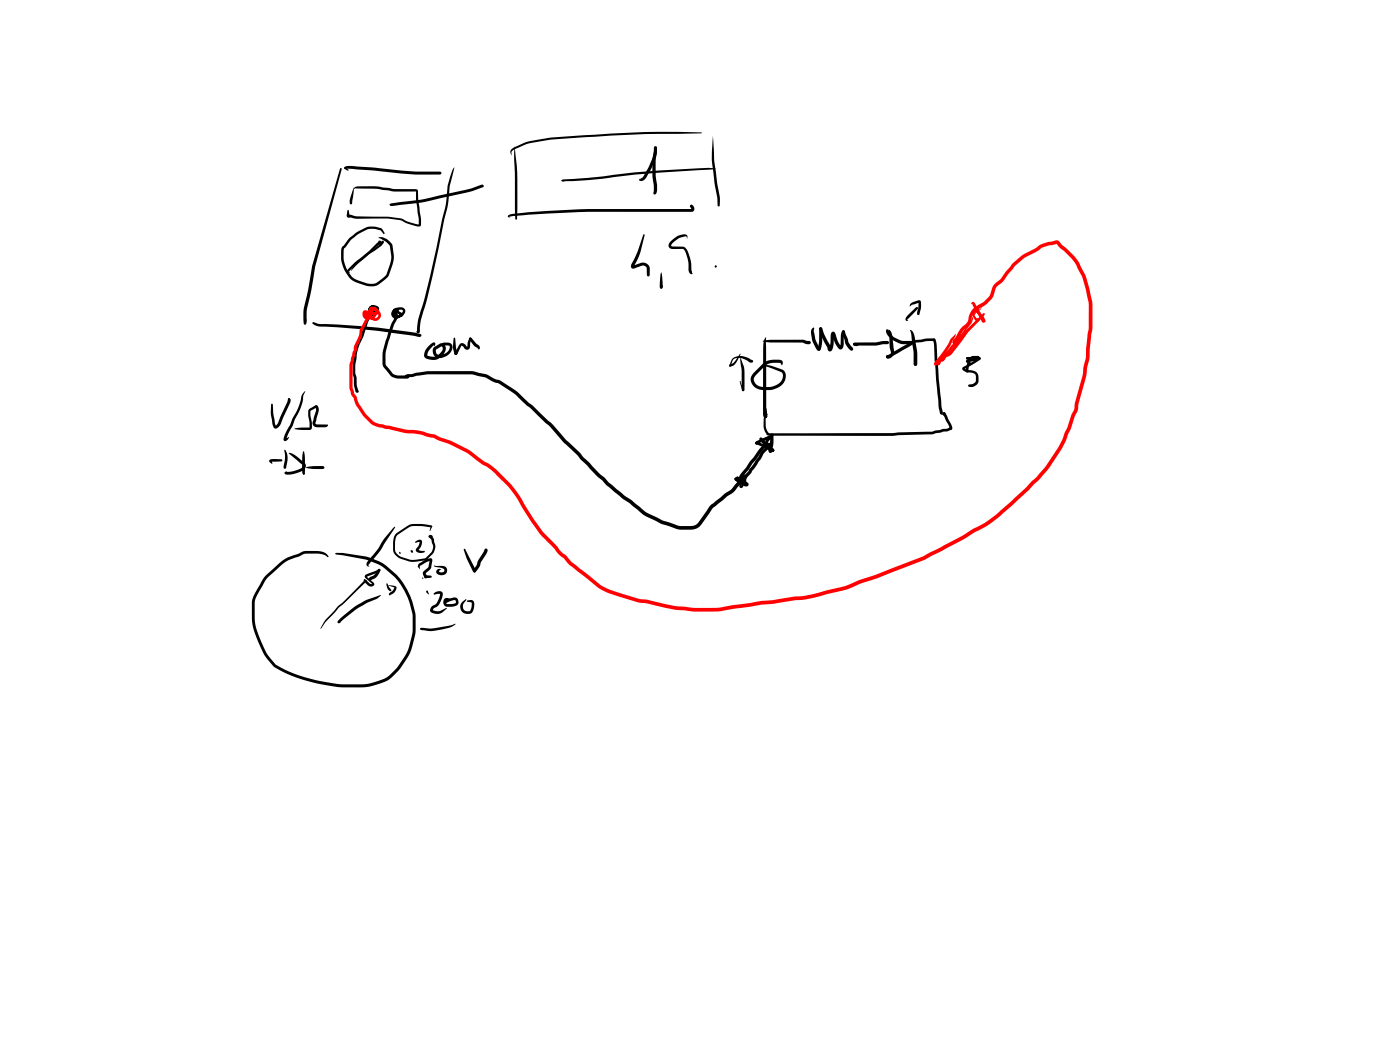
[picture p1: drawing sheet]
<svg xmlns="http://www.w3.org/2000/svg" width="285mm" height="214mm" viewBox="0 0 285 214" stroke-linecap="round" stroke-linejoin="round" font-family="sans-serif">
<g fill="#000">
<path d="M69.2 34.3l.2-.1 .2 .2-5.4 19.9-1.3 6.7a10.3 10.3 0 0 0-.5 4.1l-.1 .9h-.4a7.7 7.7 0 0 1-.1-3.2l.9-3.8 .8-4.8zM70.1 34.1l.3-.1 .1 .3-.3 .1zM70.2 34a2.9 2.9 0 0 1 2.3-.1l4.4 .3a70.5 70.5 0 0 0 12.7 .7l.3 .3-.3 .3h-4.2a49.3 49.3 0 0 1-8.6-.7l-6.5-.4-.2-.1zM70.2 34.1h.3l.4 .6-.7-.3zM72.2 38.2l.6-.2 3.3-.1 4.2 .6 4.6 .1 .2 .2 .1 2 .5 3.8a1.65 1.65 0 0 1-.2 1.5h-.5l-1.9-.5-1.8-.8a22 22 0 0 0-5.5-.3h-3.1l-1.8-.2-.3-.4 .1-1.1 .2-.1 .1 .1 .2 1.1-.2-.2 1.7 .4h3.1a24.1 24.1 0 0 1 5.7 .3l1.8 .8 2 .5-.6-4.8v-2l-4.4 .1-3.8-.6-4.1-.1-.4 .2zM72 38.2l-.3 3.2-.1 .2h-.3a3.2 3.2 0 0 1 .4-2.4zM92.5 34.1l-.9 3.8-.4 3.6-.8 3.2a160.1 160.1 0 0 1-4.8 20.9l-.1 1.9a.36 .36 0 0 1-.2 .3 .36 .36 0 0 1-.4 0v-.4h.4l-.4 .1a14.6 14.6 0 0 1 1.3-5.9 275.5 275.5 0 0 0 4.2-18.3l.4-1.9 .3-2.9a12.6 12.6 0 0 1 1.4-4.4zM71.4 54.2l3.8-3.1 1.5-1.6 .5-.2-.2 .1 .1-.3a.41 .41 0 0 1 .5 .3 .41 .41 0 0 1-.4 .5l-1.7 1.6-2.9 2.2-1.8 1.8-.2-.2 .1-.2zM70.6 55.4l.2-.2 .4 .2-.4 .2zM72.5 53.5l2.4-2 2.4-1.7 .3-.7 .3-.1 .2 .1 .1 .2-.5 .7a32.7 32.7 0 0 0-5.5 4.4l-.7 .8zM71.1 48.5l1.4-1.1 1.5-.8a4.3 4.3 0 0 1 3.5-.2l.3 .3 .5 .7-.1 .3-.8-.8-1.3-.3-1.3 .1-2 1.1-1.2 .9-1.6 2a6.5 6.5 0 0 0 1.4 5.4l.3 .3a7.8 7.8 0 0 0 3.6 1.4l1.3-.2 2.1-1.7a7.4 7.4 0 0 0 .7-5.8l-.8-.8-1.5-.9 .4-.1a3 3 0 0 1 2.2 1.2l.2 .6a8.1 8.1 0 0 1-.8 6.1l-1.7 1.5-1.1 .6a8.2 8.2 0 0 1-5-1.6 7 7 0 0 1-1.7-6.3zM62.1 65l.1-.1 .2 .2-.1 .8-.2 .2-.2-.3z"/>
<path d="M62 65.6l.3 .2-.1 .3-.3-.3zM62.1 79.7l-.3 .7a10.1 10.1 0 0 1-1.8 5l-1.7 4.1-.2-.2 .6-.3a.68 .68 0 0 1-.9 .7 1.42 1.42 0 0 1 .3-1.4l1-1.8 .4-1.1a13.4 13.4 0 0 0 2-5zM63.6 65.8l.3-.2a4.2 4.2 0 0 0 2.5 .4 131.6 131.6 0 0 1 19 2l.3 .1v.4l-.3 .1-.8-.2a158.6 158.6 0 0 0-19.3-1.9 2.1 2.1 0 0 1-1.7-.7zM63.6 65.8l.2-.2 .3 .3zM75.4 63.7l.6-.3 .3 .3-.6 .6a11.6 11.6 0 0 0-1.7 4.1l-.1 .2a14.9 14.9 0 0 0-1.6 7.4l.3 .8v1.7l.3 1.1-.1-.2 .3 .3-.3 .3-.4-.3-.3-1.1-.1-1.7-.2-1.1v-1.9a14.5 14.5 0 0 1 1.7-5.7 12 12 0 0 1 1.7-4.2zM75.3 62.4a1.02 1.02 0 0 1 1.5 .4 1.02 1.02 0 0 1-.6 1.4l-1 .3a.6 .6 0 0 1-.8-.4 .6 .6 0 0 1 .4-.8l.7-.5h1.1a.2 .2 0 0 1 .2 .2 .2 .2 0 0 1-.2 .2l-.2 .1 .1-.3 .1 .2-.9 .1-.7 .8-.1-.2a1.01 1.01 0 0 0 1.4-.9l-.4-.3a.52 .52 0 0 0-.3 .8 1.02 1.02 0 0 0 1-.7v.1a.69 .69 0 0 0-1.1 .2v.6v-.1l.5-.2 .2 .1a.67 .67 0 0 1-.3 .7 .67 .67 0 0 1-.8-.1l-.1-.3a1.24 1.24 0 0 1 .5-1.5 1.24 1.24 0 0 1 1.7 .4 1.36 1.36 0 0 1-2.1 1.2 1.31 1.31 0 0 1 .2-1.5zM80.1 63a1.62 1.62 0 0 1 2.4 .1 1.4 1.4 0 0 1-1.2 1.6 1.02 1.02 0 0 1-1.3 0 1.02 1.02 0 0 1-.2-1.3 .74 .74 0 0 1 .8-.6 .74 .74 0 0 1 .7 .8l-.2 .4-.2-.5-.3-.1-.4 .6a.43 .43 0 0 0 .7 .3 1.25 1.25 0 0 0 1.1-1l-.4-.2-1.1 .2a.71 .71 0 0 0 1 .7h.2v.2l-.7-.3-.2 .1-.1-.1a.54 .54 0 0 1 .2 .9l-.3 .7a10.2 10.2 0 0 0-1.4 3.6l-.7 2.8 .1 2.4 1.4 1.8 .3 .2 .7 .1 1.9 .1 .3-.3a.47 .47 0 0 1 .2 .6 .47 .47 0 0 1-.5 .3l-2.2-.1-.8-.2-.4-.4-1.6-2 .1-3a30.5 30.5 0 0 1 2.3-6.5l.2-.6 .1 .2a.59 .59 0 0 1-.2-.8 .59 .59 0 0 1 .8-.3l.4 .2a.51 .51 0 0 1 .5 .6 .51 .51 0 0 1-.6 .4 1.2 1.2 0 0 1-1.4-1.6zM82.5 76.4a1.54 1.54 0 0 1 1.4-.2l.8-.3 2.4-.3h9.2l2.8 .6 1.7 1 1 .3 1.6 1a11.3 11.3 0 0 1 3.2 2.5l5.8 5.3 2.8 3.2 2.8 2.6 .8 1 5.2 5.2 3.2 2.6 1.4 .9 1.9 1.6a8.3 8.3 0 0 0 3.4 2l.9 .5 2.1 .7a5.9 5.9 0 0 0 3.5 .5l1-.1 .6-.4 2.6-3.7 2.8-2.3a6.3 6.3 0 0 0 2.7-2.5l1.2-1.3 .3-.2 .2 .1 .1 .3-.2 .6-.7 .5-.4 .7a6.3 6.3 0 0 1-2.7 2.4l-2.7 2.2-2.4 3.5-1 .7a8.9 8.9 0 0 1-4.1 .1l-1.5-.6a8.8 8.8 0 0 1-3.1-1.2 10 10 0 0 1-3.9-2.6l-1-.9-1.5-.9-3.3-2.7-5.1-5.1-.8-1-2.9-2.7-2.7-3.2-5.8-5.3a14.1 14.1 0 0 0-4.2-3.2l-1.4-.5-1.7-1-2.8-.6h-8.9l-3.3 .6a1.19 1.19 0 0 1-1.3-.3zM82.5 76.4l.7 .4-.7-.2zM88.2 69.8l.2-.1 .2 .2-.2 .6-.2-.5zM87.5 70.3l.8-.6 .3 .3-.2 .2a2.93 2.93 0 0 0-1.4 2.2 2.06 2.06 0 0 0 2.3-.2l.3-.3a.95 .95 0 0 0 .5-1.2l-.2-.2-.9 .5a.74 .74 0 0 0-.1 1 .74 .74 0 0 0 .9 .3l.6-.2a1.31 1.31 0 0 0 1.1-1.7l-1.2-.1 .1-.3-.1 .2a.25 .25 0 0 1-.3-.2 .25 .25 0 0 1 .3-.3l.9 .1a1.05 1.05 0 0 1 .9 .7 1.05 1.05 0 0 1-.3 1.1 3 3 0 0 1-2 1.3 1.34 1.34 0 0 1-1.6-.7 1.34 1.34 0 0 1 .5-1.7l.8-.5a1.02 1.02 0 0 1 1.1 .4 1.02 1.02 0 0 1 0 1.2 2.62 2.62 0 0 1-4.2 1l.2-1.2zM92.4 68.9l.1-.2 .2 .2 .1 1.9 .3 1-.1 .4-.2 .1-.3-.3-.3-1.1z"/>
<path d="M93.7 70a1.17 1.17 0 0 1 1.4 .6l.2-1 .2-.7 .2-.2 .3 .3-.3 1.5a.71 .71 0 0 1-.7 .7 .71 .71 0 0 1-.7-.7l-.3-.1-.9 1.7-.2 .2-.3-.1-.1-.2zM92.6 71.8l.4-.1v.5h-.4zM95.6 68.8h.3l.1 .2-.1 .2h-.3l-.1-.2zM95.6 68.8h.4l1.3 1.4a.48 .48 0 0 1 .4 .4 .48 .48 0 0 1-.3 .5l-1-.8-.8-1.1-.1-.2zM149.1 73l.8-.4a3.3 3.3 0 0 1 2.8 .5l.2 .1a.41 .41 0 0 1 .4 .6h-.5l-.6-.3a3.2 3.2 0 0 0-2-.6l-.9 .3-.4 1.3-.2 .2-.3-.3zM150.7 72.7a8.1 8.1 0 0 1 .9 5.1 2.63 2.63 0 0 1-.1 1.8h-.4a2.63 2.63 0 0 1-.1-1.8v-2.5zM150.7 72l.1 .1-.6 1.3a1.87 1.87 0 0 1-1.5 1.2h-.2a.54 .54 0 0 1 .7-.6l.4-.5zM150.6 77.6h.2l.1 .6 .6 1.1v.3l-.2 .1-.2-.2zM155.3 69.4l1.6-.2h6.6l1.5 .3v.5a1.81 1.81 0 0 1-1.6-.2l-6.5-.1-1.5-.1zM156 68.6v15.9l.2 .3-.1 .3a.69 .69 0 0 1-.7-.3 .69 .69 0 0 1 0-.8v-13.3l.1-1.3zM154.9 74.4a4.1 4.1 0 0 1 4.3-1l.2 .5-.2 .5-.2-.4-.3-.1a3.3 3.3 0 0 0-3.3 1 6 6 0 0 0-1.9 2 1.68 1.68 0 0 0 2 1.9 3.4 3.4 0 0 0 3.7-1.5 1.28 1.28 0 0 0 0-1.5l-3.8-1.4 .3-.1a7.8 7.8 0 0 1 3.5 .9 1.99 1.99 0 0 1-.3 3.4 4.5 4.5 0 0 1-5.6-.1 1.77 1.77 0 0 1 .2-2.6zM165.5 66.8l.1-.1 .2 .1-.1 .9a6 6 0 0 0 1 2.9l.3 .5a.48 .48 0 0 1-.5 .3 .48 .48 0 0 1-.4-.5 5.9 5.9 0 0 1-1-3.3l.1-.5z"/>
<path d="M166.9 66.7h.4l.1 .2v3a1.58 1.58 0 0 1-.6 1.5l-.3-.1-.1-.2 .3-1.3zM166.8 66.8l.3-.2 .2 .1 .1 .4-.3 .2-.2-.1zM166.9 66.7l.2-.1 .3 .2 .5 1.4 1.2 2.3 .1 .5-.2-.1h-.2l.3-1 .1-1.9a.49 .49 0 0 1 .5-.5 .49 .49 0 0 1 .4 .6 4.9 4.9 0 0 0 1.2 2.4h-.3l.2-.4v-2l.2-.7 .3-.1 .3 .3-.2 .7v2a.69 .69 0 0 1-.6 .8 .69 .69 0 0 1-.8-.6 5.7 5.7 0 0 1-.9-2.4h.3l-.2 2.6a.61 .61 0 0 1-.3 .7 .61 .61 0 0 1-.7-.1l-.2-.6-1.3-2.5-.3-1.3zM171.5 67.3h.4l.1 .3v.2h-.4l-.2-.2zM171.5 67.3h.2l.3 .1 .7 2.2 .9 1.2 .1 .3-.1 .2-.2 .1a3.1 3.1 0 0 1-1.4-1.8l-.5-1.6zM173.7 70l.3-.2 .2 .1v.3l-.2 .2-.2-.1zM173.8 69.8l4.6-.1a5.2 5.2 0 0 1 2.5-.2l.1 .3-.3 .3-2.4 .3-4.3-.1-.3-.2zM173.8 69.9l.2-.1 .8 .6h-.9l-.2-.2zM180.4 72.5l1-.5a.8 .8 0 0 1-.5 .8l.1-.1-.3 .2h-.2zM180.5 72.4l.2-.1 .3 .2-.1 .4-.2 .1-.3-.2zM180.5 67.1l.4 .2a3.9 3.9 0 0 0 2.7 2.1h2.1l.3 .4-.1 .2-.5 .1h.2a4.8 4.8 0 0 1-5.2-2.5zM180.8 67.1a1.67 1.67 0 0 1 .9 1.9l.1 1.6 .2 .7a.47 .47 0 0 1 0 .5 .47 .47 0 0 1-.5 .2l-.4-1.3v-2z"/>
<path d="M180.4 67.2l.2-.1a6.3 6.3 0 0 1 1.3 3.3l.1 1.4-.3 .3-.3-.3a6.4 6.4 0 0 0-.1-3.1l-.5-1.1zM184.7 64.3l1.8-1.7h.4v.3l-2.2 2.2 .2 .3-.3-.1a.61 .61 0 0 1 .1-1zM185.2 67.1l.5 .3a4.3 4.3 0 0 1 .7 2.6l.3 1.7 .1 2.1-.2 .6-.2 .1-.3-.1-.1-.3v-2.6l-.5-3.6zM185.4 61.8l1.6-.6a.47 .47 0 0 1 .5 .1 .47 .47 0 0 1 0 .5v1.2l-.3 .9-.2 .3-.2-.1-.1-.3 .3-2.3 .1 .1-1.4 .5-.5 .3zM180.5 72.4h.4l4.5-2.9 .5 .1 .1 .3-.3 .3-4.4 2.7-.7 .1-.2-.3zM186.5 73.3l.1 .1 .1 .8-.3 .3-.3-.1-.1-.3zM185.9 69.4l2.9-.5h1.4l.3 .3-.3 .2-1.6 .1-2.4 .3 .3 .5-.1 .2-.5-.4a.42 .42 0 0 1 0-.7zM190 69l.2-.1a1.38 1.38 0 0 1 .5 1.4l.5 7.1 .5 5.3a2.16 2.16 0 0 1 .2 1.6h-.5l-.3-1.6zM54.9 93.6l.5-.1h1.9l.2 .2-.2 .3h-2.1v-.2l.3 .5-.1 .1-.6-.4zM55.2 82.3l.2-.2 .2 .2 .1 2.2 .5 2.3-.1-.1 .5-.6 2.1-5a.51 .51 0 0 1 .5 .3 .51 .51 0 0 1-.1 .6l-2.3 4.8a.69 .69 0 0 1-.8 .5 .69 .69 0 0 1-.5-.8l-.4-2.2zM58 96.1h.2l.2 .2v.2l-.2 .1-.2-.3zM58.1 96.1l.3-.1 .1 .2-.3 .3-.2-.2z"/>
<path d="M57.9 91.7l.1-.2a4.1 4.1 0 0 1 .2 3.9h-.4l-.1-.2 .3-1.9zM58.7 81.1h.3v.4h-.2zM58.8 92.2a4.2 4.2 0 0 1 2.7 1.7 1.1 1.1 0 0 1 .8 1l-.4 .7a5.5 5.5 0 0 1-3.6 1l-.3-.3v-.2h.3a6.4 6.4 0 0 0 3.1-.8l.3-.3-.1-.3zM58.7 81.1h.2l.2 .2-.4 .3-.1-.2zM63 83.3l1.1-.7a.7 .7 0 0 1 .7 .2 .7 .7 0 0 1 .1 .8l-.7 2.5a.3 .3 0 0 0 .4 .3h2l.2 .2-.6 .4h-1.6a1 1 0 0 1-.9-.6 1 1 0 0 1 .2-1.1l.4-1.8v-.6l.2 .1-1.3 .7v1l.3 1.4v1l-.1 .3-.3 .1h-1.6l-1.5-.1 .1-.2 .6-.1 2.3-.1v-1l-.2-1.5v-.9zM61.8 96.3l.2-.1 .1 .2-.1 .2-.3-.1zM61.7 96.5l.2-.2 .1 .2-.2 .1zM61.7 92l.1-.1a15.2 15.2 0 0 1 .2 4.4l-.1 .3-.2-.1a14.9 14.9 0 0 1 0-4.5zM62.3 95.1h.1a9.7 9.7 0 0 1 3.6-.1v.4a7.4 7.4 0 0 1-3.7-.2zM149.9 97.1h.5v.5h-.5zM149.9 97.1h.4l.1 .3-.3 .2-.3-.2zM149.6 97.3a1.36 1.36 0 0 1 1.5 .8l-.1 .3h-.5l-.8-.6-.2-.3z"/>
<path d="M150.1 97.2l.2 .3-.2 .1-.2-.1zM149.6 97.3h.4l1.9 1.1-.2 .1 .1 .3-.9-.4-1-.8a.38 .38 0 0 1 .2-.5 .38 .38 0 0 1 .5 .2l.7 .5 .6 .3a.53 .53 0 0 1 .5 .7 .53 .53 0 0 1-.9 .2l-1.8-1.2-.2-.3zM156.6 88.8h.5v.5l-.5 .5-.9 1.4-3.9 5.1a2.53 2.53 0 0 0-.8 2.1l-.3 .1a.94 .94 0 0 1-.3-1.3l.4-.7 1.1-1.3 .8-1.2zM153.8 90l3-1.4 .1-.2h.5v.5l-.6 .4-2.8 1.2-.2-.1zM153.8 90h.5v.4h-.5zM154.7 89.3l.2-.2 .2 .1 .1 .3-.3 .1h-.2zM154.7 89.2l.2-.1 .3 .2 1.4 1.6 1 .5 .1 .3a.64 .64 0 0 1-.6 .3 .64 .64 0 0 1-.6-.3l-1.6-1.9-.2-.3zM155.9 83.1l.2 .1 .1 1.3a.36 .36 0 0 1-.1 .5 .36 .36 0 0 1-.5-.2zM154.9 89.1l.8 .5-1-.1v-.1zM155.8 84.5l.3 .1 .1 .2-.2 .3h-.3l-.1-.3zM155.8 84.5l.5-.1-.4 .5v1.9l.6 1.5-.1-.1h25.3l8-.3 3.8-.9-.1 .2-1.4-2.7v-.5l.2-.1 .3 .2 .7 1.5a2.32 2.32 0 0 1 .7 1.8l-1 .4-.8 .1-2.3 .5-8.1 .3h-25a.52 .52 0 0 1-.7-.4l-.4-.7-.1-.8a3.5 3.5 0 0 1 .2-2.2zM156.2 90.3l.2-.1a.75 .75 0 0 1 1 .3l-.4 .4-.6-.1-.3-.3z"/>
<path d="M156.2 90.3l.7-.1 .3 .4v1.3l-.1 .2-.2 .1-.3-.1-.1-.2v-1.2l.1 .2a.42 .42 0 0 1-.4-.6zM156.6 88.8h.5v.5h-.5zM153.8 90h.4l1.7 .6 1.5 .7 .3 .4-.1 .2-.3 .1-3.1-1.5a.36 .36 0 0 1-.4-.5zM155.4 91.5l1.1-1 .5-.3 .3 .1a.71 .71 0 0 1-.6 .9l-1.2 1.2-1.5 2.5-1.8 2.2-.3 .6v.3a.87 .87 0 0 1-.7 .8l.2-.2a.49 .49 0 0 1-.2 .7 .49 .49 0 0 1-.7-.1 .49 .49 0 0 1 .2-.7l.3 .3a.19 .19 0 0 0-.2-.2 .19 .19 0 0 0-.2 .2l.2-.6 .4-.2 .1-.5 .3-.6 .8-1zM156.9 88.4h.5l.1 1.3-.3 2.2-.1 .2-.2 .1-.3-.1-.1-.5 .3-1.3zM191.7 84.3l.5-.4 .3 .3-.3 .3h-.4zM54.1 117.2l3.1-2.8 1.4-.9 3.4-1.3 3.5 .1a2.06 2.06 0 0 1 1.4 .9l-.2 .3-.7-.5-1.2-.3-3 .1-3.7 1.6-3.4 3-.8 1a15.8 15.8 0 0 0-2 4v.2a15 15 0 0 0 .6 6.2 14.5 14.5 0 0 0 3.1 5.9l.5 .6a32.2 32.2 0 0 0 19.4 3.8 8.6 8.6 0 0 0 3.7-1.6 13.3 13.3 0 0 0 4.8-10 13.3 13.3 0 0 0-9.6-13.6l-6-1-.2-.2 .4-.1a19.1 19.1 0 0 1 8.5 1.7 11.1 11.1 0 0 1 3.7 2.7 14.2 14.2 0 0 1 3.3 13.8 13 13 0 0 1-5.7 8 14.3 14.3 0 0 1-7.5 1.2 32.2 32.2 0 0 1-15.2-4.3 13.8 13.8 0 0 1-3.5-5.9 12.2 12.2 0 0 1-.9-6.3 4.1 4.1 0 0 1 .5-2.6zM74.1 118l.1-.1 .2 .3-.2 .1zM74.4 117.1l2.7-1.3 .3 .1 .1 .2-.2 .2-.4 .3-2.2 .8 1.1 1a.51 .51 0 0 1 .4 .5 .51 .51 0 0 1-.4 .5l-.8-.2-.9-.8v-.3l.1-.2 1.1 .9 .5 .2-1.4-1.3-.1-.3zM74.2 117.9l.5 .4h-.5l-.1-.2zM80.1 107.4l.3-.2 .1 .1-2 3a15 15 0 0 1-2.8 3.9l-.7 .8 .3 .4-.4-.1a.66 .66 0 0 1-.3-.6 .66 .66 0 0 1 .4-.6l.2-.3a19.4 19.4 0 0 0 3.1-4.2zM75.2 117.6l.9-.5 1.1-1.3 .2 .1 .1 .3-.5 .8a2.22 2.22 0 0 1-1.3 1l-.3 .2-.2-.1z"/>
<path d="M84.5 110.3l.5-.3a.61 .61 0 0 1 .9 0 .61 .61 0 0 1 0 .9l-.7 1.1-.1-.1 .6 .3 .7-.1 .1 .2a1.14 1.14 0 0 1-1.8-.4l.5-.8 .3-.8-.9 .2zM85.3 114.8l1.5-.9a.89 .89 0 0 1 1.2 0l-.3 1.8-1.1 1.1 .3 .3 .8 .1 .2 .2-.2 .2-.8 .1a.89 .89 0 0 1-.7-.7 .89 .89 0 0 1 .3-.9l.7-.6 .3-1.5 .2 .2-.8 .2-1.4 .8v.8l-.4-.7zM86.6 117.1l.4 .3-.1 .3-.2 .1-.3-.1-.1-.3zM88.4 115.2h.4a2.57 2.57 0 0 1 2 .3 1.08 1.08 0 0 1-.5 1.6 1.08 1.08 0 0 1-1.5-.8l.4-.4 .7 .1-.4 .1-.1 .3a.63 .63 0 0 0 .6 .2 .63 .63 0 0 0 .5-.6l-.4-.3-1.5-.3zM94.4 111.9l.2-.2 .1 .1 2.2 4.3-.1 .4-.2 .1-.3-.2-1.3-2.7zM98.7 111.8l.2-.1a.51 .51 0 0 1 .3 .8l-1.3 2-.4 1.1-.6 .8-.3 .2-.2-.1-.1-.4 .7-1 .3-.9zM68.7 123.5l1.2-1 4.2-4.2 .4-.2 .2 .2-4.5 4.4-1.2 1-.6 .7a16.9 16.9 0 0 0-3 3.6l-.2-.1 1-1.7zM85.5 128l.2-.1 .2 .1-.2 .2zM85.7 127.9l2.1 .1a17.9 17.9 0 0 0 4.7-1h.2l-.1 .2a9.3 9.3 0 0 1-5 1.3l-1.9-.3-.2-.2zM85.7 127.9l.5 .3v.1l-.6-.1zM88.3 120.8l.4-.2a.85 .85 0 0 1 .9-.3 .85 .85 0 0 1 .6 .8 3.2 3.2 0 0 1-2 2.9l-.1 .2a1.95 1.95 0 0 0 1.7 .1l1.2-.5-.9 .9a2 2 0 0 1-2.5-.3l.3-.9a2.68 2.68 0 0 0 1.7-2.6l-1.2 .2-.1-.2zM90.5 121.9l.5-.2 .9 .4h-.6a.47 .47 0 0 0-.5 .3 .47 .47 0 0 0 .3 .6l1.5-.2a.35 .35 0 0 0 .3-.3 .35 .35 0 0 0-.2-.3l-1.9 .5v.3h-.2a.39 .39 0 0 1 0-.7l1.7-.6a.93 .93 0 0 1 1.1 .9 .93 .93 0 0 1-1.1 .9h-1.2a.96 .96 0 0 1-.8-.6 .96 .96 0 0 1 .2-1z"/>
<path d="M94.2 122.5l.7-.5-.4 .8a.99 .99 0 0 0-.1 1.3 .99 .99 0 0 0 1.4 .2l.2-.9v-.7l-1-.3 .9-.2a.86 .86 0 0 1 .6 1.2v.4a1.38 1.38 0 0 1-1 1.2 1.38 1.38 0 0 1-1.5-.6 1.44 1.44 0 0 1 .2-1.9z"/>
<circle cx="76" cy="63.7" r=".27"/>
<circle cx="185.6" cy="69.8" r=".34"/>
<circle cx="157.3" cy="91.7" r=".35"/>
</g>
<g fill="#000">
<path d="M81.4 112.3l.1 .3-.1 .1-.1-.1z" fill-rule="evenodd"/>
<path d="M81.3 112.6l.2-.1 .2 .2z" fill-rule="evenodd"/>
<path d="M83.7 112l.2 .2-.2 .1-.1-.1z" fill-rule="evenodd"/>
<path d="M83.6 112.3l.3-.3 .2 .3-.2 .2z" fill-rule="evenodd"/>
<path d="M83.9 112.1l.2 .4-.4-.1z" fill-rule="evenodd"/>
<path d="M85.2 115.2l.2 .2-.2 .1-.2-.1z" fill-rule="evenodd"/>
<path d="M85.2 115.2v.3l-.2-.1z" fill-rule="evenodd"/>
<path d="M86.1 117.6l.1 .1-.1 .2-.2-.2z" fill-rule="evenodd"/>
<path d="M86.1 117.6v.3l-.2-.2z" fill-rule="evenodd"/>
<path d="M87 120.2l.1 .1-.1 .2-.2-.2z" fill-rule="evenodd"/>
<path d="M87 120.3l.3 .7-.5-.4z" fill-rule="evenodd"/>
<path d="M86.8 120.3h.3v.2l-.1 .2z" fill-rule="evenodd"/>
</g>
<g fill="#f00">
<path d="M74 63.3a.75 .75 0 0 1 1.2 .4 .75 .75 0 0 1-1 .9 .93 .93 0 0 1 .3-1.1 .93 .93 0 0 1 1.1-.1l.9 .2-1.4 .3-.4 .3-.2-.1 .2-.2-.3-.1a.41 .41 0 0 0 .1 .6 .41 .41 0 0 0 .6-.2l.3-.4 .1-.5 .1 .1-.4 .4-.2 .7a.89 .89 0 0 0 1.2-.5v.2h-.3a.17 .17 0 0 0-.3 .1 .17 .17 0 0 0 .2 .2l.7 .3 .4-.3 .1-.3a.95 .95 0 0 0-.8-.9h-.8l-.3-.3a1.28 1.28 0 0 1 1.6-.2 1.26 1.26 0 0 1 .9 1.5 1.26 1.26 0 0 1-1.4 1l-.6-.2a.78 .78 0 0 1-.4-1.1 .78 .78 0 0 1 1.1-.3h.2a.88 .88 0 0 1-.9 1.3 .84 .84 0 0 1-1-.2 .84 .84 0 0 1 .1-1.1l.4-.6a.56 .56 0 0 1 .8-.1 .56 .56 0 0 1 0 .8 1.28 1.28 0 0 1-1.9 .9l-.2-.8z"/>
<path d="M75.4 62.6a.98 .98 0 0 1 1-.1 .98 .98 0 0 1 .6 1 .73 .73 0 0 1-.5 .7 .73 .73 0 0 1-.9-.2l-.5-.9 .3-.3h.2l.4 .7 .5 .1-.1 .2-.1-.8h-.6l.1-.1-.1 1.2-1.8 3.1-.1 .4a8.1 8.1 0 0 1-1.1 3.2l-.1 .7-.8 2.8v4.7l.3 1.1 .5 .7 .5 1.5 1.3 1.9 1.8 1.7 1 .4 5.3 1.1a15.8 15.8 0 0 1 5.5 1l.5 .1 1.1 .5 2.1 .7 3.7 1.8 3.2 2.5a8.9 8.9 0 0 1 3.4 2.5 24 24 0 0 1 5.4 7.3l3.1 4.5 3 3 .8 1 .9 .8 1.1 1.3 5.8 4.6 1.7 .9 1.9 .7 4.3 1.3 2.2 .3a23.6 23.6 0 0 0 7.1 1.3l2.9 .3a22.8 22.8 0 0 0 7.4-.6l12.6-1.8a18.3 18.3 0 0 0 6.1-1.2l3.9-.9 2.7-1.2 3.3-1 9.8-3.8 8-4.3 2.2-1.4a17.3 17.3 0 0 0 4.6-2.8l3-2.6 4.8-4.7a29.4 29.4 0 0 0 6-8.7l.7-1.8 .8-2.4 .6-1.2 .2-1.4 1.5-5.5 .2-1.9 .5-1.7v-1.8l.6-4.2v-4.9l-.6-3a14.7 14.7 0 0 0-1.9-4.9 9 9 0 0 0-2.5-2.9l-.9-.7-.7-.9h.1l-3 .8-1.3 .9-2.3 1.2-2 1.7-2.3 3-1.4 1.3-.6 1.8-.4 .6-1.2 1.1-1.3 .8-.2 .5-.7 .4-.2 .5-.2 .1a.71 .71 0 0 1-.3-.8 .71 .71 0 0 1 .5-.5l.3-.1 .3-.6 1.5-.9 1-1 .6-1.8a4.3 4.3 0 0 1 1.8-1.8l2.3-3.1 1.8-1.5 3.1-1.8 .9-.6 1.6-.5 1.7-.4 .4 .2 .8 .9a12 12 0 0 1 3.3 3.4l.3 .7a14.7 14.7 0 0 1 2.1 6.3l.3 1.5v5l-.5 4.3-.1 1.8-.4 1.8-.3 1.9-1.5 5.5-.2 1.4-.6 1.2-.8 2.5-.4 .8a18.2 18.2 0 0 1-3.2 6l-1 1.4-1.8 2.2-2.2 2.1-5.6 5.1a20.9 20.9 0 0 1-5 3.3l-2.4 1.5-8.1 4.3-9.8 3.8-3.3 1-2.7 1.2-5.5 1.4a16.7 16.7 0 0 1-5 .8l-4.5 .7-2.5 .2-5.9 .9a21.7 21.7 0 0 1-7.4 .5l-2.2-.2a23.7 23.7 0 0 1-6.9-1.2l-2.8-.5-3-.9a15.9 15.9 0 0 1-5.1-2.1l-5.8-4.6-1.1-1.3a5.6 5.6 0 0 1-1.9-1.9l-3-3.1-3.8-5.7a26.4 26.4 0 0 0-7.2-8.1l-.7-.3-1.4-1a18.3 18.3 0 0 0-5.3-3.2l-2.2-.7-1-.5-.8-.2a14 14 0 0 0-5.2-.9l-4.3-.9a5.3 5.3 0 0 1-2.6-1l-1.5-1.6-1.3-2-.6-1.6-.5-.7-.3-1.2-.1-4.8 .9-3.1a3.7 3.7 0 0 1 .8-2.3l.5-1.9 1.1-2.1 .8-1z"/>
<path d="M197.8 63.7l.5-.2 .1 .6-.3 .2-.3-.2z"/>
<path d="M197.9 61.5a.48 .48 0 0 1 .7 .3l1.9 3.4-.3-.2 .3 .1 .1 .3a.42 .42 0 0 1-.4 .3 .42 .42 0 0 1-.4-.5l-1.6-2.7-.2-.6 .1-.1-.4 .1z"/>
<path d="M198.5 62.6h.2l.2 .1-.1 .5a1.66 1.66 0 0 0 1.2 .9l.2 .3a.74 .74 0 0 1 .1 1.3l-.2-.1v-.5l-.1 .2a4.9 4.9 0 0 0-1.4-2l-.2-.4z"/>
<path d="M198.4 62.6h.4l.1 .2v.2l-.4 .1-.1-.3z"/>
<path d="M198.1 62.9a.38 .38 0 0 1 .5-.3 .38 .38 0 0 1 .3 .4l-.2 .1a4 4 0 0 0-1 2.6l-.6 .7-.9 .9-1.1 1.8-.5 .5-.1 .4a.45 .45 0 0 1-.5-.1 .45 .45 0 0 1 0-.6l1.9-2.8a2.33 2.33 0 0 0 1.4-2.1z"/>
<path d="M195 68.5l.1 .1-.5 1.3-.3 .2-.3-.1v-.4z"/>
<path d="M200.1 63.9h.4l-.2 .1z"/>
<path d="M200.2 63.9l.1-.1 .2 .1-.2 .2z"/>
<path d="M196.7 67.2l3.6-3.4 .2 .2-.1 .3-1 1a25.5 25.5 0 0 0-4.6 5.5l-1 1.3-1.2 .7-.4 .6a.55 .55 0 0 1-.9-.1l.1-.3 .4-.1h-.1l.5-.7 1.1-.6z"/>
<path d="M191.7 72.5h.2l-.1 .4 .2 .4-.1 .2-.2 .1-.3-.1-.1-.2z"/>
<path d="M194.5 68v.3l-.2 .6a21.2 21.2 0 0 1-2.9 4.5l-.1 .3a.61 .61 0 0 1-.7 .4l-.1-.3 .3-.7a20.6 20.6 0 0 0 2.8-4.2z"/>
<path d="M190.6 73.4h.4v.7a.39 .39 0 0 1-.5-.2 .39 .39 0 0 1 .1-.5z"/>
<path d="M190.6 73.4a.44 .44 0 0 1 .6 .3h-.3l.1-.1 .3 .4a.44 .44 0 0 1-.7 .2 .44 .44 0 0 1 .1-.7 .52 .52 0 0 1 .8-.1 .52 .52 0 0 1-.2 .8 .49 .49 0 0 1-.7-.3l.1 .1-.2-.4z"/>
<path d="M190.4 73.5a.5 .5 0 0 1 .8 .1 .5 .5 0 0 1-.2 .8l-.2-.1-.1-.4v.2l-.1-.1 .4-.1-.2 .4-.3 .2-.3-.1v-.3z"/>
<path d="M198.6 63.7l.9-.7 .7-.9-.6 1-1.1 1-.7 1.7-2.7 3.9-1 .9-1.3 1.6-.6 .9v-.1v.4h-.2a.56 .56 0 0 1-.1-1l1.9-2.1 .9-.8 2.8-3.9 .6-1.2z"/>
<path d="M191.8 72.9l.4-.3 .3 .2-.3 .5-.2 .1-.3-.3z"/>
<path d="M198 63.8l.8 1h.2a.37 .37 0 0 1 .3 .3 .37 .37 0 0 1-.2 .4l-.6-.4z"/>
<circle cx="191" cy="74" r=".33"/>
</g>
<g fill="#000">
<path d="M104.1 30.4l.8-.5a11.9 11.9 0 0 1 4.8-1.5l3.1-.4a269.6 269.6 0 0 1 30.1-1v.1a421.5 421.5 0 0 0-23.9 .8l-4 .3a37.7 37.7 0 0 0-7.8 1.1l-2.8 1.3-.3 .4 .1 .7-.3-.7zM104.8 29.7l.1 1a65.7 65.7 0 0 1 .4 11.9v2l-.2 .2-.2-.2-.1-2v-7.5l-.1-3.2zM114.4 36.7l.1-.1 .1 .2-.1 .1zM114.4 36.6h.1a159.1 159.1 0 0 0 14.7-1.5 124.8 124.8 0 0 1 16.4-.8v.2l-1.3 .1a177.6 177.6 0 0 0-21.6 1.8l-5.9 .5h-2.3l-.2-.1zM114.5 36.6l.5 .4-.6-.1zM133.2 29.9h.5a8 8 0 0 1-1.6 5.3l-.5 .9a.97 .97 0 0 1-1.5 .5l.1-.2 .2 .2 .5-.6 .6-1.1a8.5 8.5 0 0 0 1.6-4.8zM133.2 29.9h.5l.1 .9a19.6 19.6 0 0 0 0 7l-.1 1.3-.1 .4-.3 .1a.6 .6 0 0 1-.2-.8v-1.2a22.1 22.1 0 0 1 0-7.4zM145.2 27.6l.2 5 .7 5.1a9.4 9.4 0 0 1 .4 4.2l-.3 .1-.1-.2a16 16 0 0 0-.6-4.6l-.6-4.6zM79.5 41.4l4.1-.5a107.8 107.8 0 0 0 12.5-2.6l2.1-.7 .3 .3-.1 .2-.3 .1a24.1 24.1 0 0 1-6 1.6l-2.4 .5a52.4 52.4 0 0 1-10.2 1.6l-.2-.2zM79.5 41.5l.5 .2-.5 .2-.2-.2zM103.5 43.8l1.3-.3a234.9 234.9 0 0 1 29.2-.9h6.7l-.3-.6 .1-.3a.7 .7 0 0 1 .9 .6 .7 .7 0 0 1-.6 .8h-.4a440.6 440.6 0 0 0-32.3 .6l-3.7 .3-.9 .2-.1-.1zM103.4 44.1l.2-.1 .3 .3z"/>
<path d="M131 47.8l.1-.1 .2 .2-.9 3.3-1.3 3-.2-.1 1.7-.6a1.4 1.4 0 0 1 1.7 1.1v1.4l-.3 .3-.3-.3v-1.4a.82 .82 0 0 0-1-.5l-1.2 .4a.59 .59 0 0 1-.9 .1 .59 .59 0 0 1 0-.8l1.3-2.7zM134.6 55.4l.2 .8 .1 2.3-.1-.1v.3l-.2 .1-.3-.3 .1-2.3zM134.5 58.3l.4-.2 .1 .1-.4 .6-.2-.3zM136.5 49.1a3.2 3.2 0 0 1 3.4-1.2l.1 .3-.1 .5-.1-.5-.2-.1a4 4 0 0 0-2.8 1.5l-.1 .4v.1l2.4 .1 .6 .4a6.9 6.9 0 0 1 1.1 4.4l.1 .4a.22 .22 0 0 1 .1 .3 .22 .22 0 0 1-.3 .1l-.4-.5a9.5 9.5 0 0 0-.9-4.3l-.4-.3h-2a.82 .82 0 0 1-.9-.6 .82 .82 0 0 1 .4-1zM196.9 73.3l2.4-.6 .3 .1 .1 .2-.1 .2-.8 .3-1.9 .3-.2-.2zM196.7 72.8l2.2-.2v.1l.2-.2a.43 .43 0 0 1 .2 .5 .43 .43 0 0 1-.5 .3l-1.9-.1-.2-.1zM196.7 72.8l.3-.1 .6 .6-.8-.1zM196.7 73.4l.4-.1 .8 .8-.2 .2-.9-.5zM197.5 72.7l.4-.2h.9a.32 .32 0 0 1 .5 0 .32 .32 0 0 1-.2 .5l-1-.1-.3 .2-.4 .6-.2 1.9-.3 .3-.3-.3 .1-.6 .3-1.5zM196 74.8l3.2-1.9v.1l.1-.2h.3l.1 .3-.3 .3-3.1 1.7 .1-.1 .4 .3a3.3 3.3 0 0 1 2.1 .6l.3 .6v1a1.47 1.47 0 0 1-1.3 1.3h-.5l-.3-.3 .1-.2 .8-.1 .6-.4 .1-1.1a.91 .91 0 0 0-1.1-.8 1.5 1.5 0 0 1-1.7-.9zM78.8 118.8l.9 1.3-.2 .3-.6-.6-.3-.9zM79 119.2h1.1a.6 .6 0 0 1 .6 .4 .6 .6 0 0 1-.2 .7l-.4 .5-.7 .5-.2-.2v-.3l.7-.5 .5-.6z"/>
<path d="M87.7 107.1l.1-.1 .2 .2-.5 .9zM80.7 108.6l2.4-1.6a7.9 7.9 0 0 1 4.8 0l.1 .2-.2 .2-1.9-.3h-1.8l-1 .4-2.3 1.6-.3 1-.1 1.6a1.9 1.9 0 0 0 1.7 1.8l1.8 .5 2.5-.3 .4-.2a2.89 2.89 0 0 0 1.3-1.7l.1-.7-.3-1.1-.4-.6 .2 .1h-.4a.41 .41 0 0 1 .3-.6 .41 .41 0 0 1 .5 .4l.3 .5a3.7 3.7 0 0 1-.1 2.7l-1.3 1.3-.5 .3-2.6 .3-1.9-.5a2.3 2.3 0 0 1-2-2.2l.2-2.1zM69.2 126l2.8-2.3 2.2-1.3 3.3-1.3-.1 .3a5.7 5.7 0 0 1-2.7 1.4l-2.3 1.4-3.2 2.6-.2-.2 .4 .2-.3 .1a.27 .27 0 0 1-.3-.1 .27 .27 0 0 1 0-.4z"/>
</g>
<g fill="#000">
<path d="M145.6 54.1h.1a.16 .16 0 0 1 .1 .2 .16 .16 0 0 1-.3 0z" fill-rule="evenodd"/>
<circle cx="145.7" cy="54.3" r=".21"/>
</g>
</svg>
